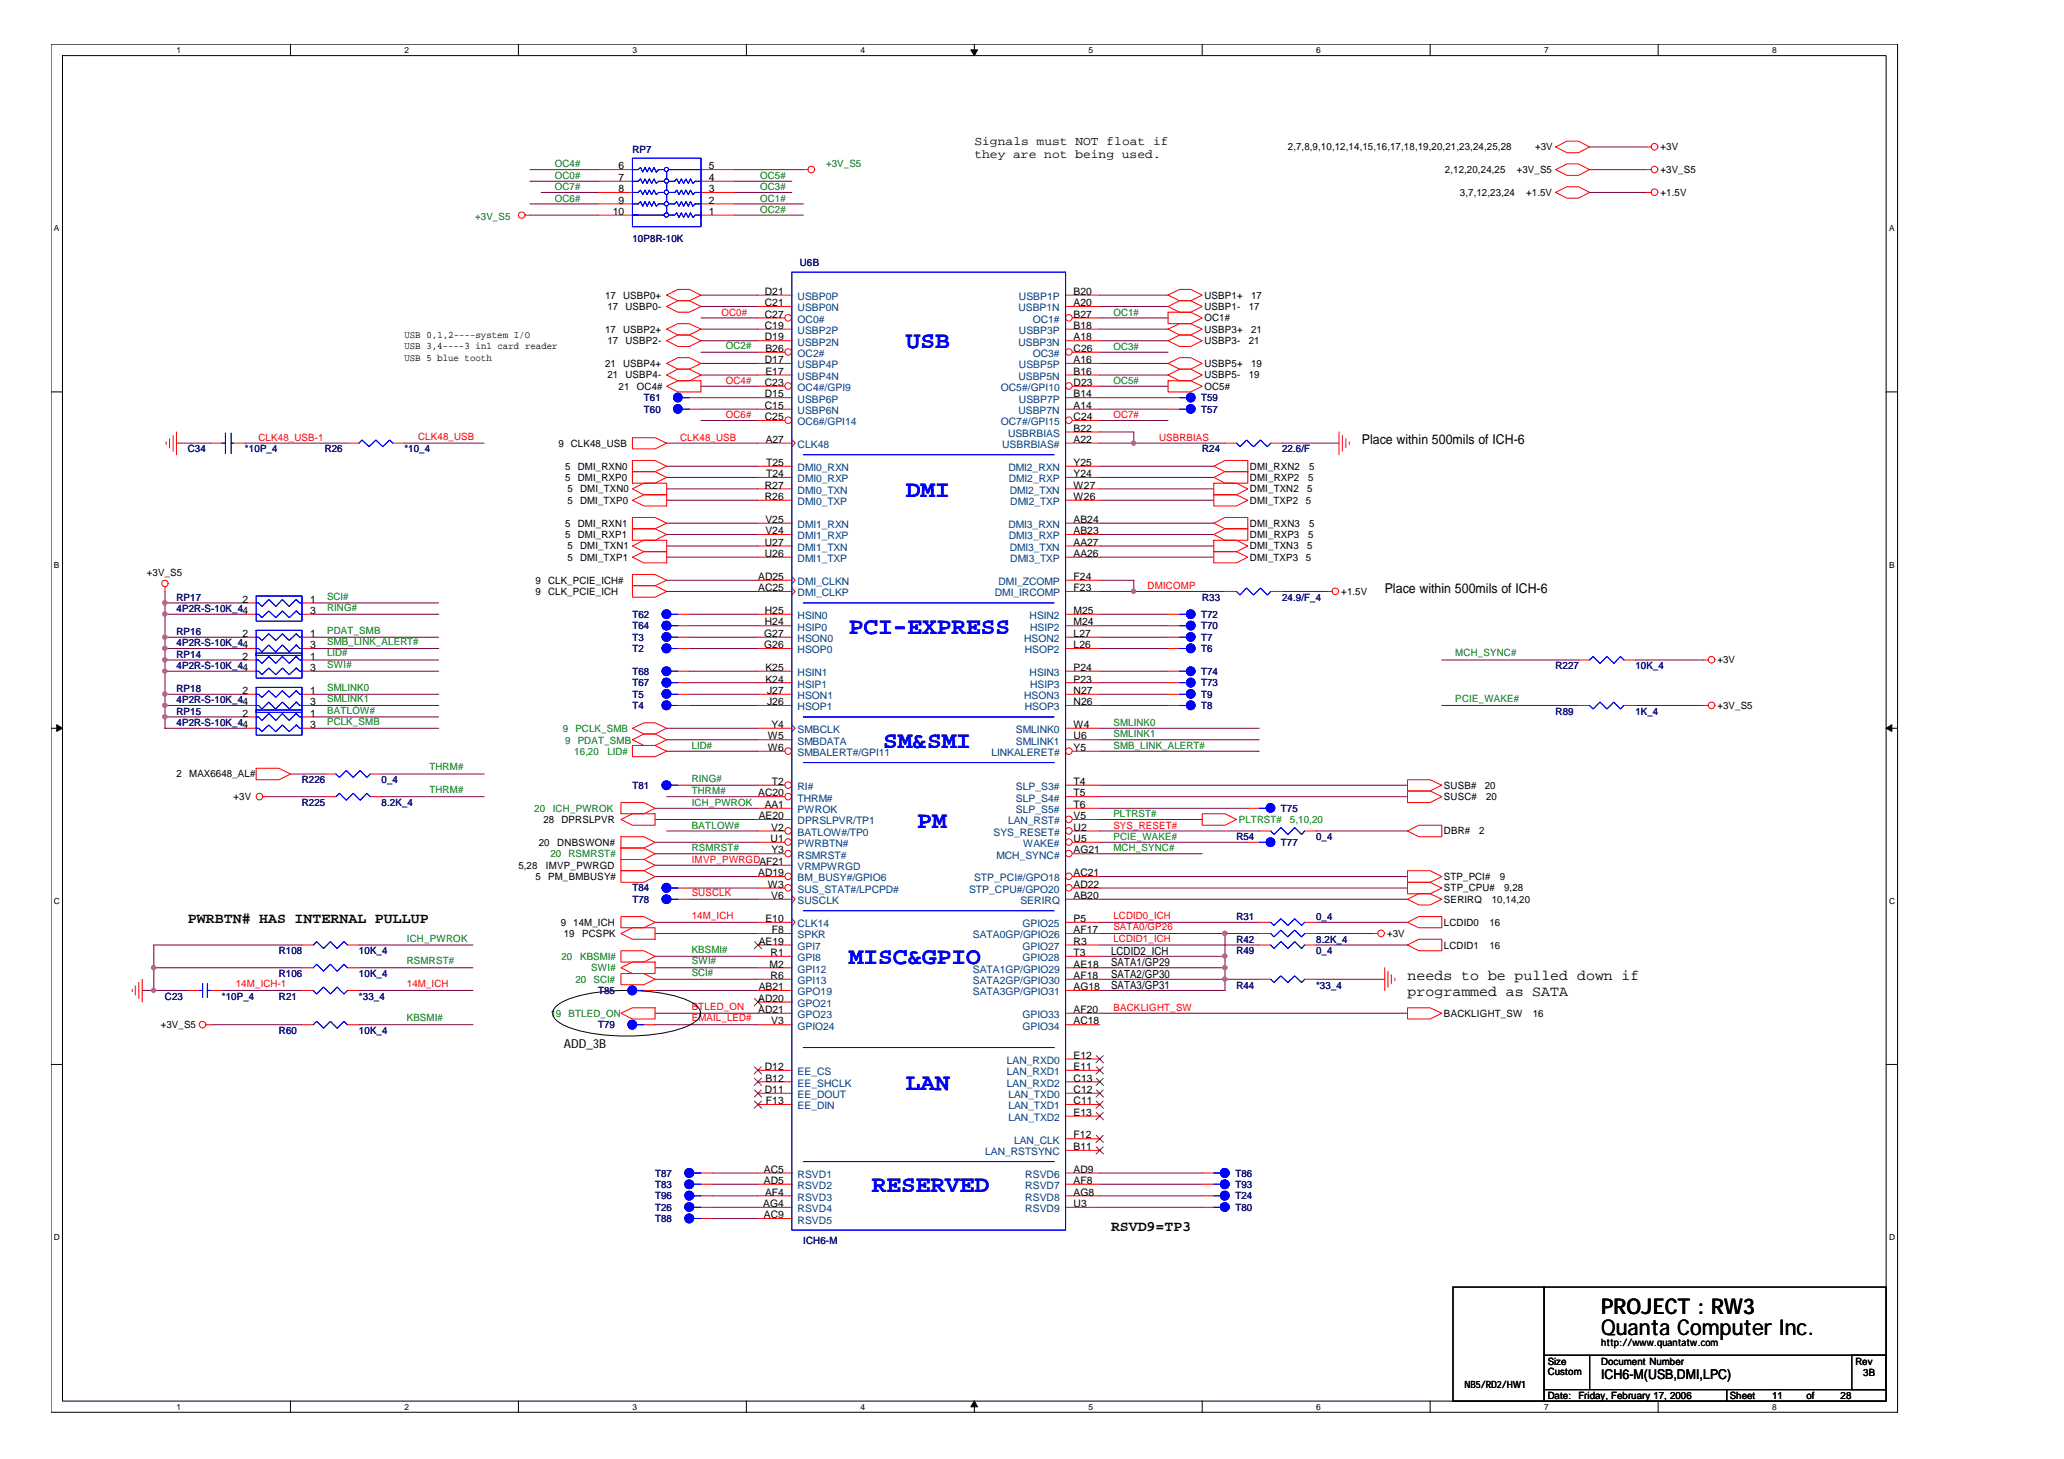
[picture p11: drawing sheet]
<svg xmlns="http://www.w3.org/2000/svg" width="297mm" height="210mm" viewBox="0 0 297 210" stroke-linecap="round" stroke-linejoin="round" font-family="sans-serif">
<defs><g id="words">
<g font-size="3.4" fill="#00f">
<text x="130.4" y="50.1">USB</text>
<text x="130.4" y="71.5">DMI</text>
<text x="122.1" y="91.1">PCI-EXPRESS</text>
<text x="127.1" y="107.5">SM&amp;SMI</text>
<text x="132" y="119.1">PM</text>
<text x="122.1" y="138.7">MISC&amp;GPIO</text>
<text x="130.4" y="156.8">LAN</text>
<text x="125.5" y="171.5">RESERVED</text>
</g>
<g font-size="3.1">
<text x="230.4" y="189.1">PROJECT : RW3</text>
<text x="230.4" y="192">Quanta Computer Inc.</text>
</g>
<g font-size="2.1">
<text x="27" y="132.8">PWRBTN# HAS INTERNAL PULLUP</text>
<text x="202.6" y="141">needs to be pulled down if</text>
<text x="202.6" y="143.3">programmed as SATA</text>
<text x="159.9" y="177.1">RSVD9=TP3</text>
</g>
<g font-size="1.9">
<text x="196" y="63.9">Place within 500mils of ICH-6</text>
<text x="199.3" y="85.3">Place within 500mils of ICH-6</text>
<text x="230.4" y="198.4">ICH6-M(USB,DMI,LPC)</text>
</g>
<g font-size="1.8">
<text x="140.2" y="20.9">Signals must NOT float if</text>
<text x="140.2" y="22.8">they are not being used.</text>
<text x="81.1" y="150.8">ADD_3B</text>
</g>
<g font-size="1.6">
<text x="159.9" y="137.4">LCDID2_ICH</text>
<text x="159.9" y="139">SATA1/GP29</text>
<text x="159.9" y="140.7">SATA2/GP30</text>
<text x="159.9" y="142.3">SATA3/GP31</text>
</g>
<g font-size="1.5">
<text x="89" y="29.3">9</text>
<text x="89" y="27.6">8</text>
<text x="89" y="26">7</text>
<text x="89" y="24.4">6</text>
<text x="102" y="29.3">2</text>
<text x="102" y="27.6">3</text>
<text x="102" y="26">4</text>
<text x="102" y="24.4">5</text>
<text x="88.2" y="30.9">10</text>
<text x="102" y="30.9">1</text>
<text x="110.1" y="42.4">D21</text>
<text x="110.1" y="44">C21</text>
<text x="110.1" y="45.7">C27</text>
<text x="110.1" y="47.3">C19</text>
<text x="154.5" y="42.4">B20</text>
<text x="154.5" y="47.3">B18</text>
<text x="154.5" y="45.7">B27</text>
<text x="154.5" y="44">A20</text>
<text x="110.1" y="49">D19</text>
<text x="110.1" y="52.2">D17</text>
<text x="110.1" y="50.6">B26</text>
<text x="110.1" y="53.9">E17</text>
<text x="154.5" y="52.2">A16</text>
<text x="154.5" y="50.6">C26</text>
<text x="154.5" y="49">A18</text>
<text x="154.5" y="53.9">B16</text>
<text x="110.1" y="55.5">C23</text>
<text x="110.1" y="57.2">D15</text>
<text x="110.1" y="58.8">C15</text>
<text x="154.5" y="57.2">B14</text>
<text x="154.5" y="55.5">D23</text>
<text x="154.5" y="58.8">A14</text>
<text x="110.1" y="60.5">C25</text>
<text x="110.2" y="63.7">A27</text>
<text x="154.5" y="62.1">B22</text>
<text x="154.5" y="63.7">A22</text>
<text x="154.5" y="60.5">C24</text>
<text x="110.1" y="70.3">R27</text>
<text x="110.1" y="71.9">R26</text>
<text x="110.3" y="67">T25</text>
<text x="110.3" y="68.6">T24</text>
<text x="154.5" y="68.6">Y24</text>
<text x="154.5" y="71.9">W26</text>
<text x="154.5" y="70.3">W27</text>
<text x="154.5" y="67">Y25</text>
<text x="110.1" y="75.2">V25</text>
<text x="110.1" y="76.9">V24</text>
<text x="154.5" y="76.9">AB23</text>
<text x="154.5" y="75.2">AB24</text>
<text x="109.1" y="83.4">AD25</text>
<text x="110.1" y="78.5">U27</text>
<text x="110.1" y="80.1">U26</text>
<text x="154.5" y="80.1">AA26</text>
<text x="154.5" y="83.4">F24</text>
<text x="154.5" y="78.5">AA27</text>
<text x="34.9" y="86.7">2</text>
<text x="44.6" y="86.7">1</text>
<text x="44.6" y="88.3">3</text>
<text x="109.1" y="85">AC25</text>
<text x="110.1" y="88.3">H25</text>
<text x="110.1" y="90">H24</text>
<text x="154.5" y="85">F23</text>
<text x="154.5" y="90">M24</text>
<text x="154.5" y="88.3">M25</text>
<text x="34.9" y="91.6">2</text>
<text x="34.9" y="94.9">2</text>
<text x="44.6" y="91.6">1</text>
<text x="44.6" y="93.3">3</text>
<text x="44.6" y="94.9">1</text>
<text x="110" y="91.6">G27</text>
<text x="110" y="93.3">G26</text>
<text x="154.5" y="91.6">L27</text>
<text x="154.5" y="93.3">L26</text>
<text x="34.9" y="99.8">2</text>
<text x="44.6" y="99.8">1</text>
<text x="44.6" y="101.5">3</text>
<text x="44.6" y="96.5">3</text>
<text x="110.1" y="96.5">K25</text>
<text x="110.1" y="98.2">K24</text>
<text x="110.4" y="99.8">J27</text>
<text x="110.4" y="101.5">J26</text>
<text x="154.5" y="99.8">N27</text>
<text x="154.5" y="98.2">P23</text>
<text x="154.5" y="101.5">N26</text>
<text x="154.5" y="96.5">P24</text>
<text x="34.9" y="103.1">2</text>
<text x="44.6" y="103.1">1</text>
<text x="44.6" y="104.7">3</text>
<text x="110.5" y="106.4">W5</text>
<text x="111" y="104.7">Y4</text>
<text x="154.5" y="104.7">W4</text>
<text x="154.5" y="106.4">U6</text>
<text x="110.5" y="108">W6</text>
<text x="111.1" y="112.9">T2</text>
<text x="154.5" y="112.9">T4</text>
<text x="154.5" y="108">Y5</text>
<text x="109.1" y="114.6">AC20</text>
<text x="109.2" y="117.9">AE20</text>
<text x="110.1" y="116.2">AA1</text>
<text x="111" y="119.5">V2</text>
<text x="154.5" y="117.9">V5</text>
<text x="154.5" y="119.5">U2</text>
<text x="154.5" y="116.2">T6</text>
<text x="154.5" y="114.6">T5</text>
<text x="110.9" y="121.1">U1</text>
<text x="111" y="122.8">Y3</text>
<text x="154.5" y="122.8">AG21</text>
<text x="154.5" y="121.1">U5</text>
<text x="109.1" y="126.1">AD19</text>
<text x="110.5" y="127.7">W3</text>
<text x="111" y="129.3">V6</text>
<text x="154.5" y="127.7">AD22</text>
<text x="154.5" y="129.3">AB20</text>
<text x="154.5" y="126.1">AC21</text>
<text x="109.2" y="135.9">AE19</text>
<text x="110.1" y="132.7">E10</text>
<text x="110.9" y="137.5">R1</text>
<text x="111.1" y="134.3">F8</text>
<text x="154.5" y="132.7">P5</text>
<text x="154.5" y="135.9">R3</text>
<text x="154.5" y="137.5">T3</text>
<text x="154.5" y="134.3">AF17</text>
<text x="109.2" y="142.5">AB21</text>
<text x="110.8" y="139.2">M2</text>
<text x="110.9" y="140.8">R6</text>
<text x="154.5" y="139.2">AE18</text>
<text x="154.5" y="140.8">AF18</text>
<text x="154.5" y="142.5">AG18</text>
<text x="109.1" y="144.1">AD20</text>
<text x="109.1" y="145.7">AD21</text>
<text x="111" y="147.4">V3</text>
<text x="154.5" y="145.7">AF20</text>
<text x="154.5" y="147.4">AC18</text>
<text x="110.1" y="153.9">D12</text>
<text x="110.1" y="155.6">B12</text>
<text x="154.5" y="152.3">E12</text>
<text x="154.5" y="153.9">E11</text>
<text x="154.5" y="155.6">C13</text>
<text x="110.1" y="157.2">D11</text>
<text x="110.2" y="158.9">F13</text>
<text x="154.5" y="157.2">C12</text>
<text x="154.5" y="158.9">C11</text>
<text x="154.5" y="160.5">E13</text>
<text x="154.5" y="163.8">F12</text>
<text x="154.5" y="165.5">B11</text>
<text x="109.9" y="173.7">AG4</text>
<text x="109.9" y="168.7">AC5</text>
<text x="109.9" y="170.3">AD5</text>
<text x="110.1" y="172">AF4</text>
<text x="154.5" y="168.7">AD9</text>
<text x="154.5" y="170.3">AF8</text>
<text x="154.5" y="172">AG8</text>
<text x="154.5" y="173.7">U3</text>
<text x="109.9" y="175.3">AC9</text>
</g>
<g font-size="1.5" fill="#004080">
<text x="114.8" y="43.2">USBP0P</text>
<text x="114.8" y="44.8">USBP0N</text>
<text x="114.8" y="46.4">OC0#</text>
<text x="146.6" y="44.8">USBP1N</text>
<text x="146.6" y="43.2">USBP1P</text>
<text x="148.6" y="46.4">OC1#</text>
<text x="114.8" y="48.1">USBP2P</text>
<text x="114.8" y="49.7">USBP2N</text>
<text x="114.8" y="51.4">OC2#</text>
<text x="114.8" y="53">USBP4P</text>
<text x="146.6" y="49.7">USBP3N</text>
<text x="146.6" y="48.1">USBP3P</text>
<text x="146.6" y="53">USBP5P</text>
<text x="148.6" y="51.4">OC3#</text>
<text x="114.8" y="54.7">USBP4N</text>
<text x="114.8" y="56.3">OC4#/GPI9</text>
<text x="114.8" y="57.9">USBP6P</text>
<text x="114.8" y="59.6">USBP6N</text>
<text x="144" y="56.3">OC5#/GPI10</text>
<text x="146.6" y="54.7">USBP5N</text>
<text x="146.6" y="59.6">USBP7N</text>
<text x="146.6" y="57.9">USBP7P</text>
<text x="114.8" y="64.5">CLK48</text>
<text x="114.8" y="61.2">OC6#/GPI14</text>
<text x="144" y="61.2">OC7#/GPI15</text>
<text x="144.2" y="64.5">USBRBIAS#</text>
<text x="145.1" y="62.8">USBRBIAS</text>
<text x="114.8" y="67.8">DMI0_RXN</text>
<text x="114.8" y="69.4">DMI0_RXP</text>
<text x="114.8" y="71.1">DMI0_TXN</text>
<text x="145.1" y="67.8">DMI2_RXN</text>
<text x="145.2" y="69.4">DMI2_RXP</text>
<text x="145.3" y="71.1">DMI2_TXN</text>
<text x="114.8" y="72.7">DMI0_TXP</text>
<text x="114.8" y="76">DMI1_RXN</text>
<text x="114.8" y="77.6">DMI1_RXP</text>
<text x="145.1" y="76">DMI3_RXN</text>
<text x="145.2" y="77.6">DMI3_RXP</text>
<text x="145.4" y="72.7">DMI2_TXP</text>
<text x="114.8" y="79.2">DMI1_TXN</text>
<text x="114.8" y="80.9">DMI1_TXP</text>
<text x="145.3" y="79.2">DMI3_TXN</text>
<text x="145.4" y="80.9">DMI3_TXP</text>
<text x="114.8" y="84.2">DMI_CLKN</text>
<text x="114.8" y="85.8">DMI_CLKP</text>
<text x="114.8" y="89.1">HSIN0</text>
<text x="143.2" y="85.8">DMI_IRCOMP</text>
<text x="143.7" y="84.2">DMI_ZCOMP</text>
<text x="148.2" y="89.1">HSIN2</text>
<text x="114.8" y="90.7">HSIP0</text>
<text x="114.8" y="92.4">HSON0</text>
<text x="114.8" y="94">HSOP0</text>
<text x="147.4" y="92.4">HSON2</text>
<text x="147.5" y="94">HSOP2</text>
<text x="148.2" y="90.7">HSIP2</text>
<text x="114.8" y="97.3">HSIN1</text>
<text x="114.8" y="98.9">HSIP1</text>
<text x="114.8" y="100.6">HSON1</text>
<text x="147.4" y="100.6">HSON3</text>
<text x="148.2" y="97.3">HSIN3</text>
<text x="148.2" y="98.9">HSIP3</text>
<text x="114.8" y="105.5">SMBCLK</text>
<text x="114.8" y="107.1">SMBDATA</text>
<text x="114.8" y="102.2">HSOP1</text>
<text x="146.2" y="105.5">SMLINK0</text>
<text x="146.2" y="107.1">SMLINK1</text>
<text x="147.5" y="102.2">HSOP3</text>
<text x="114.8" y="108.8">SMBALERT#/GPI11</text>
<text x="114.8" y="113.7">RI#</text>
<text x="142.7" y="108.8">LINKALERET#</text>
<text x="146.2" y="113.7">SLP_S3#</text>
<text x="114.8" y="117">PWROK</text>
<text x="114.8" y="115.3">THRM#</text>
<text x="114.8" y="118.6">DPRSLPVR/TP1</text>
<text x="145.1" y="118.6">LAN_RST#</text>
<text x="146.2" y="117">SLP_S5#</text>
<text x="146.2" y="115.3">SLP_S4#</text>
<text x="114.8" y="121.9">PWRBTN#</text>
<text x="114.8" y="120.3">BATLOW#/TP0</text>
<text x="114.8" y="125.2">VRMPWRGD</text>
<text x="114.8" y="123.5">RSMRST#</text>
<text x="143" y="120.3">SYS_RESET#</text>
<text x="143.4" y="123.5">MCH_SYNC#</text>
<text x="147.3" y="121.9">WAKE#</text>
<text x="114.8" y="126.8">BM_BUSY#/GPIO6</text>
<text x="114.8" y="130.1">SUSCLK</text>
<text x="114.8" y="128.5">SUS_STAT#/LPCPD#</text>
<text x="139.5" y="128.5">STP_CPU#/GPO20</text>
<text x="140.2" y="126.8">STP_PCI#/GPO18</text>
<text x="146.9" y="130.1">SERIRQ</text>
<text x="114.8" y="133.4">CLK14</text>
<text x="114.8" y="135">SPKR</text>
<text x="114.8" y="136.7">GPI7</text>
<text x="140" y="135">SATA0GP/GPIO26</text>
<text x="147.2" y="133.4">GPIO25</text>
<text x="147.2" y="136.7">GPIO27</text>
<text x="114.8" y="143.2">GPO19</text>
<text x="114.8" y="138.3">GPI8</text>
<text x="114.8" y="139.9">GPI12</text>
<text x="114.8" y="141.6">GPI13</text>
<text x="140" y="139.9">SATA1GP/GPIO29</text>
<text x="140" y="141.6">SATA2GP/GPIO30</text>
<text x="140" y="143.2">SATA3GP/GPIO31</text>
<text x="147.2" y="138.3">GPIO28</text>
<text x="114.8" y="144.9">GPO21</text>
<text x="114.8" y="148.1">GPIO24</text>
<text x="114.8" y="146.5">GPO23</text>
<text x="147.2" y="146.5">GPIO33</text>
<text x="147.2" y="148.1">GPIO34</text>
<text x="114.8" y="154.7">EE_CS</text>
<text x="144.9" y="153.1">LAN_RXD0</text>
<text x="144.9" y="154.7">LAN_RXD1</text>
<text x="114.8" y="159.6">EE_DIN</text>
<text x="114.8" y="158">EE_DOUT</text>
<text x="114.8" y="156.3">EE_SHCLK</text>
<text x="144.9" y="156.3">LAN_RXD2</text>
<text x="145.1" y="158">LAN_TXD0</text>
<text x="145.1" y="159.6">LAN_TXD1</text>
<text x="145.1" y="161.3">LAN_TXD2</text>
<text x="141.8" y="166.2">LAN_RSTSYNC</text>
<text x="145.9" y="164.5">LAN_CLK</text>
<text x="114.8" y="169.5">RSVD1</text>
<text x="114.8" y="171.1">RSVD2</text>
<text x="114.8" y="172.7">RSVD3</text>
<text x="147.5" y="169.5">RSVD6</text>
<text x="147.5" y="171.1">RSVD7</text>
<text x="147.5" y="172.7">RSVD8</text>
<text x="114.8" y="174.4">RSVD4</text>
<text x="114.8" y="176">RSVD5</text>
<text x="147.5" y="174.4">RSVD9</text>
</g>
<g font-size="1.4" fill="#000080">
<text x="91" y="22">RP7</text>
<text x="91" y="34.8">10P8R-10K</text>
<text x="115.1" y="38.2">U6B</text>
<text x="92.7" y="59.4">T60</text>
<text x="92.7" y="57.7">T61</text>
<text x="172.9" y="59.4">T57</text>
<text x="172.9" y="57.7">T59</text>
<text x="27" y="65.1">C34</text>
<text x="35.3" y="65.1">*10P_4</text>
<text x="46.7" y="65.1">R26</text>
<text x="58.2" y="65.1">*10_4</text>
<text x="173" y="65.1">R24</text>
<text x="184.5" y="65.1">22.6/F</text>
<text x="25.4" y="86.4">RP17</text>
<text x="25.4" y="88.1">4P2R-S-10K_44</text>
<text x="91" y="88.9">T62</text>
<text x="172.9" y="88.9">T72</text>
<text x="173" y="86.4">R33</text>
<text x="184.5" y="86.4">24.9/F_4</text>
<text x="25.4" y="91.4">RP16</text>
<text x="25.4" y="93">4P2R-S-10K_44</text>
<text x="25.4" y="94.6">RP14</text>
<text x="91" y="93.8">T2</text>
<text x="91" y="92.2">T3</text>
<text x="91" y="90.5">T64</text>
<text x="172.9" y="93.8">T6</text>
<text x="172.9" y="92.2">T7</text>
<text x="172.9" y="90.5">T70</text>
<text x="25.4" y="99.5">RP18</text>
<text x="25.4" y="101.2">4P2R-S-10K_44</text>
<text x="25.4" y="96.3">4P2R-S-10K_44</text>
<text x="91" y="98.7">T67</text>
<text x="91" y="100.4">T5</text>
<text x="91" y="97.1">T68</text>
<text x="172.9" y="98.7">T73</text>
<text x="172.9" y="97.1">T74</text>
<text x="172.9" y="100.4">T9</text>
<text x="223.9" y="96.3">R227</text>
<text x="235.4" y="96.3">10K_4</text>
<text x="25.4" y="102.8">RP15</text>
<text x="25.4" y="104.5">4P2R-S-10K_44</text>
<text x="91" y="102">T4</text>
<text x="172.9" y="102">T8</text>
<text x="223.9" y="102.8">R89</text>
<text x="235.4" y="102.8">1K_4</text>
<text x="43.5" y="112.7">R226</text>
<text x="54.9" y="112.7">0_4</text>
<text x="91" y="113.5">T81</text>
<text x="43.5" y="116">R225</text>
<text x="54.9" y="116">8.2K_4</text>
<text x="184.3" y="116.8">T75</text>
<text x="177.9" y="120.9">R54</text>
<text x="184.3" y="121.7">T77</text>
<text x="189.4" y="120.9">0_4</text>
<text x="91" y="128.2">T84</text>
<text x="91" y="129.9">T78</text>
<text x="40.1" y="137.3">R108</text>
<text x="51.7" y="137.3">10K_4</text>
<text x="177.9" y="132.4">R31</text>
<text x="177.9" y="137.3">R49</text>
<text x="177.9" y="135.6">R42</text>
<text x="189.4" y="132.4">0_4</text>
<text x="189.4" y="137.3">0_4</text>
<text x="189.4" y="135.6">8.2K_4</text>
<text x="23.7" y="143.8">C23</text>
<text x="31.9" y="143.8">*10P_4</text>
<text x="40.1" y="143.8">R21</text>
<text x="40.1" y="140.5">R106</text>
<text x="51.7" y="140.5">10K_4</text>
<text x="51.7" y="143.8">*33_4</text>
<text x="86.1" y="143">T85</text>
<text x="177.9" y="142.2">R44</text>
<text x="189.4" y="142.2">*33_4</text>
<text x="40.1" y="148.8">R60</text>
<text x="51.7" y="148.8">10K_4</text>
<text x="86.1" y="147.9">T79</text>
<text x="94.3" y="170.9">T83</text>
<text x="94.3" y="169.3">T87</text>
<text x="94.3" y="172.5">T96</text>
<text x="177.8" y="170.9">T93</text>
<text x="177.8" y="169.3">T86</text>
<text x="177.8" y="172.5">T24</text>
<text x="94.3" y="174.2">T26</text>
<text x="94.3" y="175.8">T88</text>
<text x="115.6" y="179">ICH6-M</text>
<text x="177.8" y="174.2">T80</text>
</g>
<g font-size="1.4">
<text x="185.3" y="21.6">2,7,8,9,10,12,14,15,16,17,18,19,20,21,23,24,25,28</text>
<text x="220.9" y="21.6">+3V</text>
<text x="239" y="21.6">+3V</text>
<text x="207.9" y="24.9">2,12,20,24,25</text>
<text x="210.1" y="28.2">3,7,12,23,24</text>
<text x="218.3" y="24.9">+3V_S5</text>
<text x="219.6" y="28.2">+1.5V</text>
<text x="239" y="24.9">+3V_S5</text>
<text x="239" y="28.2">+1.5V</text>
<text x="87.1" y="47.9">17</text>
<text x="87.1" y="43">17</text>
<text x="87.4" y="44.6">17</text>
<text x="89.7" y="47.9">USBP2+</text>
<text x="89.7" y="43">USBP0+</text>
<text x="90" y="44.6">USBP0-</text>
<text x="173.4" y="47.9">USBP3+</text>
<text x="173.4" y="43">USBP1+</text>
<text x="173.4" y="44.6">USBP1-</text>
<text x="173.4" y="46.2">OC1#</text>
<text x="179.7" y="44.6">17</text>
<text x="180.1" y="47.9">21</text>
<text x="180.1" y="43">17</text>
<text x="58.2" y="48.6">USB 0,1,2----system I/O</text>
<text x="58.2" y="50.2">USB 3,4----3 in1 card reader</text>
<text x="58.2" y="51.9">USB 5 blue tooth</text>
<text x="87.1" y="52.8">21</text>
<text x="87.4" y="49.5">17</text>
<text x="89.7" y="52.8">USBP4+</text>
<text x="90" y="49.5">USBP2-</text>
<text x="173.4" y="49.5">USBP3-</text>
<text x="173.4" y="52.8">USBP5+</text>
<text x="179.7" y="49.5">21</text>
<text x="180.1" y="52.8">19</text>
<text x="87.4" y="54.4">21</text>
<text x="89" y="56.1">21</text>
<text x="90" y="54.4">USBP4-</text>
<text x="91.7" y="56.1">OC4#</text>
<text x="173.4" y="54.4">USBP5-</text>
<text x="173.4" y="56.1">OC5#</text>
<text x="179.7" y="54.4">19</text>
<text x="80.4" y="64.3">9 CLK48_USB</text>
<text x="81.3" y="67.6">5</text>
<text x="81.3" y="69.2">5</text>
<text x="81.7" y="70.8">5</text>
<text x="83.1" y="67.6">DMI_RXN0</text>
<text x="83.1" y="69.2">DMI_RXP0</text>
<text x="83.5" y="70.8">DMI_TXN0</text>
<text x="179.9" y="67.6">DMI_RXN2</text>
<text x="179.9" y="69.2">DMI_RXP2</text>
<text x="179.9" y="70.8">DMI_TXN2</text>
<text x="188.1" y="70.8">5</text>
<text x="188.3" y="69.2">5</text>
<text x="188.4" y="67.6">5</text>
<text x="81.3" y="75.8">5</text>
<text x="81.3" y="77.4">5</text>
<text x="81.7" y="72.5">5</text>
<text x="83.1" y="75.8">DMI_RXN1</text>
<text x="83.1" y="77.4">DMI_RXP1</text>
<text x="83.5" y="72.5">DMI_TXP0</text>
<text x="179.9" y="75.8">DMI_RXN3</text>
<text x="179.9" y="77.4">DMI_RXP3</text>
<text x="179.9" y="72.5">DMI_TXP2</text>
<text x="187.9" y="72.5">5</text>
<text x="188.3" y="77.4">5</text>
<text x="188.4" y="75.8">5</text>
<text x="21.1" y="82.8">+3V_S5</text>
<text x="77" y="84">9</text>
<text x="78.9" y="84">CLK_PCIE_ICH#</text>
<text x="81.7" y="79">5</text>
<text x="81.7" y="80.7">5</text>
<text x="83.5" y="79">DMI_TXN1</text>
<text x="83.5" y="80.7">DMI_TXP1</text>
<text x="179.9" y="79">DMI_TXN3</text>
<text x="179.9" y="80.7">DMI_TXP3</text>
<text x="187.9" y="80.7">5</text>
<text x="188.1" y="79">5</text>
<text x="77" y="85.6">9</text>
<text x="78.9" y="85.6">CLK_PCIE_ICH</text>
<text x="193" y="85.6">+1.5V</text>
<text x="247.2" y="95.4">+3V</text>
<text x="247.2" y="102">+3V_S5</text>
<text x="25.4" y="111.8">2</text>
<text x="27.2" y="111.8">MAX6648_AL#</text>
<text x="207.8" y="113.5">SUSB#</text>
<text x="213.7" y="113.5">20</text>
<text x="33.6" y="115.1">+3V</text>
<text x="78.2" y="118.4">28</text>
<text x="80.8" y="118.4">DPRSLPVR</text>
<text x="207.8" y="115.1">SUSC#</text>
<text x="213.9" y="115.1">20</text>
<text x="74.6" y="125">5,28</text>
<text x="77.6" y="121.7">20</text>
<text x="78.5" y="125">IMVP_PWRGD</text>
<text x="80.2" y="121.7">DNBSWON#</text>
<text x="207.8" y="120.1">DBR#</text>
<text x="212.9" y="120.1">2</text>
<text x="77" y="126.6">5</text>
<text x="78.9" y="126.6">PM_BMBUSY#</text>
<text x="207.8" y="126.6">STP_PCI#</text>
<text x="207.8" y="128.2">STP_CPU#</text>
<text x="207.8" y="129.9">SERIRQ</text>
<text x="214.7" y="129.9">10,14,20</text>
<text x="215.9" y="126.6">9</text>
<text x="216.5" y="128.2">9,28</text>
<text x="80.7" y="133.2">9</text>
<text x="81.1" y="134.8">19</text>
<text x="82.5" y="133.2">14M_ICH</text>
<text x="83.8" y="134.8">PCSPK</text>
<text x="199.6" y="134.8">+3V</text>
<text x="207.8" y="136.5">LCDID1</text>
<text x="207.8" y="133.2">LCDID0</text>
<text x="214.3" y="136.5">16</text>
<text x="214.3" y="133.2">16</text>
<text x="23.1" y="147.9">+3V_S5</text>
<text x="207.8" y="146.3">BACKLIGHT_SW</text>
<text x="220.6" y="146.3">16</text>
<text x="222.7" y="196.3">Size</text>
<text x="222.7" y="197.8">Custom</text>
<text x="230.4" y="196.3">Document Number</text>
<text x="230.4" y="193.6">http://www.quantatw.com</text>
<text x="267" y="196.3">Rev</text>
<text x="268.2" y="198">3B</text>
<text x="210.8" y="199.7">NB5/RD2/HW1</text>
<text x="222.7" y="201.2">Date:</text>
<text x="227.2" y="201.2">Friday, February 17, 2006</text>
<text x="248.9" y="201.2">Sheet</text>
<text x="255" y="201.2">11</text>
<text x="260" y="201.2">of</text>
<text x="264.9" y="201.2">28</text>
</g>
<g font-size="1.4" fill="#008000">
<text x="79.9" y="24.1">OC4#</text>
<text x="79.9" y="25.7">OC0#</text>
<text x="79.9" y="29">OC6#</text>
<text x="79.9" y="27.3">OC7#</text>
<text x="109.4" y="27.3">OC3#</text>
<text x="109.4" y="25.7">OC5#</text>
<text x="109.4" y="29">OC1#</text>
<text x="118.9" y="24.1">+3V_S5</text>
<text x="68.4" y="31.7">+3V_S5</text>
<text x="109.4" y="30.6">OC2#</text>
<text x="160.2" y="45.4">OC1#</text>
<text x="104.5" y="50.2">OC2#</text>
<text x="160.2" y="50.3">OC3#</text>
<text x="160.2" y="55.2">OC5#</text>
<text x="47.1" y="86.3">SCI#</text>
<text x="47.1" y="87.9">RING#</text>
<text x="47.1" y="91.2">PDAT_SMB</text>
<text x="47.1" y="94.4">LID#</text>
<text x="47.1" y="92.8">SMB_LINK_ALERT#</text>
<text x="209.4" y="94.4">MCH_SYNC#</text>
<text x="47.1" y="99.4">SMLINK0</text>
<text x="47.1" y="96.1">SWI#</text>
<text x="47.1" y="101">SMLINK1</text>
<text x="209.4" y="101">PCIE_WAKE#</text>
<text x="47.1" y="104.3">PCLK_SMB</text>
<text x="47.1" y="102.7">BATLOW#</text>
<text x="81" y="105.3">9</text>
<text x="81.3" y="107.1">9</text>
<text x="82.8" y="105.3">PCLK_SMB</text>
<text x="83.1" y="107.1">PDAT_SMB</text>
<text x="99.5" y="107.8">LID#</text>
<text x="160.2" y="104.4">SMLINK0</text>
<text x="160.2" y="106.1">SMLINK1</text>
<text x="160.2" y="107.8">SMB_LINK_ALERT#</text>
<text x="61.8" y="110.8">THRM#</text>
<text x="82.7" y="108.6">16,20</text>
<text x="87.4" y="108.6">LID#</text>
<text x="99.5" y="112.5">RING#</text>
<text x="61.8" y="114.1">THRM#</text>
<text x="76.9" y="116.8">20</text>
<text x="79.5" y="116.8">ICH_PWROK</text>
<text x="99.5" y="119.2">BATLOW#</text>
<text x="99.5" y="114.3">THRM#</text>
<text x="99.5" y="116">ICH_PWROK</text>
<text x="160.2" y="117.6">PLTRST#</text>
<text x="178.3" y="118.4">PLTRST#</text>
<text x="185.6" y="118.4">5,10,20</text>
<text x="79.2" y="123.3">20</text>
<text x="81.8" y="123.3">RSMRST#</text>
<text x="99.5" y="122.5">RSMRST#</text>
<text x="160.2" y="122.5">MCH_SYNC#</text>
<text x="160.2" y="120.8">PCIE_WAKE#</text>
<text x="58.5" y="135.5">ICH_PWROK</text>
<text x="99.5" y="137.1">KBSMI#</text>
<text x="58.5" y="138.7">RSMRST#</text>
<text x="80.8" y="138.1">20</text>
<text x="82.8" y="141.4">20</text>
<text x="83.5" y="138.1">KBSMI#</text>
<text x="85.1" y="139.7">SWI#</text>
<text x="85.4" y="141.4">SCI#</text>
<text x="99.5" y="138.7">SWI#</text>
<text x="99.5" y="140.4">SCI#</text>
<text x="58.5" y="146.9">KBSMI#</text>
<text x="79.2" y="146.3">19</text>
<text x="81.8" y="146.3">BTLED_ON</text>
</g>
<g font-size="1.4" fill="#f00">
<text x="103.8" y="45.4">OC0#</text>
<text x="104.5" y="55.2">OC4#</text>
<text x="37.2" y="63.4">CLK48_USB-1</text>
<text x="60.2" y="63.3">CLK48_USB</text>
<text x="97.9" y="63.4">CLK48_USB</text>
<text x="104.5" y="60.2">OC6#</text>
<text x="160.2" y="60.2">OC7#</text>
<text x="166.8" y="63.4">USBRBIAS</text>
<text x="165.2" y="84.8">DMICOMP</text>
<text x="160.2" y="119.2">SYS_RESET#</text>
<text x="99.5" y="124.2">IMVP_PWRGDAF21</text>
<text x="99.5" y="128.9">SUSCLK</text>
<text x="99.5" y="132.2">14M_ICH</text>
<text x="160.2" y="135.5">LCDID1_ICH</text>
<text x="160.2" y="132.2">LCDID0_ICH</text>
<text x="160.2" y="133.8">SATA0/GP26</text>
<text x="33.9" y="142">14M_ICH-1</text>
<text x="58.5" y="142">14M_ICH</text>
<text x="99.5" y="146.9">EMAIL_LED#</text>
<text x="99.5" y="145.3">BTLED_ON</text>
<text x="160.2" y="145.4">BACKLIGHT_SW</text>
</g>
<g font-size="1.2">
<text x="25.4" y="7.6">1</text>
<text x="58.2" y="7.6">2</text>
<text x="91" y="7.6">3</text>
<text x="123.8" y="7.6">4</text>
<text x="156.6" y="7.6">5</text>
<text x="189.4" y="7.6">6</text>
<text x="222.2" y="7.6">7</text>
<text x="255" y="7.6">8</text>
<text x="7.8" y="33.3">A</text>
<text x="271.9" y="33.3">A</text>
<text x="7.8" y="81.7">B</text>
<text x="271.9" y="81.7">B</text>
<text x="7.8" y="130">C</text>
<text x="271.9" y="130">C</text>
<text x="7.8" y="178.4">D</text>
<text x="271.9" y="178.4">D</text>
<text x="25.4" y="202.8">1</text>
<text x="58.2" y="202.8">2</text>
<text x="91" y="202.8">3</text>
<text x="123.8" y="202.8">4</text>
<text x="156.6" y="202.8">5</text>
<text x="189.4" y="202.8">6</text>
<text x="222.2" y="202.8">7</text>
<text x="255" y="202.8">8</text>
</g>
</g></defs>
<g fill="none" stroke="#000" stroke-width=".14">
<path d="M7.3 6.3h265.8v196.9h-265.8zM9 8h262.4v193.6h-262.4zM41.8 6.3v1.7M74.6 6.3v1.7M107.4 6.3v1.7M140.2 6.3v1.7M173 6.3v1.7M205.8 6.3v1.7M238.6 6.3v1.7M7.3 56.4h1.7M271.4 56.4h1.7M7.3 104.8h1.7"/>
<path d="M271.4 104.8h1.7M7.3 153.1h1.7M80 144.8a10.9 10.9 0 0 1 5.7-2 29.9 29.9 0 0 1 12.5 .8 4.3 4.3 0 0 1 2.5 1.7 1.46 1.46 0 0 1-.9 1.8 15.8 15.8 0 0 1-6.6 1.8 28.2 28.2 0 0 1-11-1 4.3 4.3 0 0 1-2.5-1.6l-.2-.5 .2-.5zM271.4 153.1h1.7M209.1 185.2h13.1v16.4h-13.1zM222.2 185.2h49.2v9.8h-49.2zM222.2 195h6.6v4.9h-6.6zM222.2 199.9h26.3v1.7h-26.3zM228.8 195h42.6v4.9h-4.9v-4.9h4.9v4.9h-42.6zM248.5 199.9h22.9v1.7h-22.9zM41.8 201.6v1.6M74.6 201.6v1.6"/>
<path d="M107.4 201.6v1.6M140.2 201.6v1.6M173 201.6v1.6M205.8 201.6v1.6M238.6 201.6v1.6"/>
</g>
<g fill="#000" stroke="#000" stroke-width=".14">
<path d="M139.7 7.2h1l-.5 .8z" fill-rule="evenodd"/>
<path d="M8.2 104.3l.8 .5-.8 .4z" fill-rule="evenodd"/>
<path d="M271.4 104.8l.9-.5v.9z" fill-rule="evenodd"/>
<path d="M140.2 201.6l.5 .8h-1z" fill-rule="evenodd"/>
</g>
<g fill="none" stroke="#800040" stroke-width=".14">
<path d="M76.3 24.4h9.8M76.3 26.1h9.8M76.3 29.3h9.8M76.3 30.9h9.8M77.9 27.7h8.2M105.8 27.7h8.2M105.8 24.4h9.8M105.8 26.1h8.2M105.8 29.3h9.8M105.8 30.9h9.8M228.8 27.7h8.2M228.8 21.1h8.2"/>
<path d="M228.8 24.4h8.2M100.9 55.6h8.2M100.9 50.7h8.2M100.9 45.7h8.2M100.9 44.1h8.2M100.9 42.5h8.2M100.9 47.3h8.2M100.9 49h8.2M100.9 52.3h8.2M100.9 54h8.2M100.9 57.2h8.2M100.9 58.9h8.2"/>
<path d="M158.3 55.6h9.8M158.3 50.7h9.8M158.3 45.7h9.8M158.3 44.1h9.8M158.3 42.5h9.8M158.3 47.3h9.8M158.3 49h9.8M158.3 52.3h9.8M158.3 54h9.8M158.3 57.2h9.8M158.3 58.9h9.8M25.4 63.8h4.9"/>
<path d="M35.3 63.8h14.7M58.2 63.8h11.5M95.9 63.8h13.2M95.9 78.5h13.2M95.9 68.7h13.2M95.9 72h13.2M95.9 70.3h13.2M95.9 75.3h13.2M95.9 76.9h13.2M95.9 67.1h13.2M100.9 60.5h8.2M158.3 63.8h18"/>
<path d="M158.3 78.5h16.4M158.3 68.7h16.4M158.3 72h16.4M158.3 62.1h4.9v1.7M158.3 60.5h9.8M158.3 70.3h16.4M158.3 75.3h16.4M158.3 76.9h16.4M158.3 67.1h16.4M184.5 63.8h8.2M23.7 95h11.6M23.7 85.1v19.7h11.6"/>
<path d="M23.7 96.6h11.6M23.7 99.9h11.6M23.7 88.4h11.6M23.7 93.3h11.6M23.7 91.7h11.6M23.7 86.7h11.6M45.1 95h18M45.1 96.6h18M45.1 99.9h18M45.1 88.4h18M45.1 93.3h18M45.1 91.7h18"/>
<path d="M45.1 86.7h18M95.9 85.1h13.2M95.9 83.5h13.2M95.9 80.2h13.2M99.2 96.6h9.9M99.2 98.2h9.9M99.2 99.9h9.9M99.2 88.4h9.9M99.2 93.3h9.9M99.2 91.7h9.9M99.2 90h9.9M158.3 85.1h18"/>
<path d="M158.3 83.5h4.9v1.6M158.3 80.2h16.4M158.3 96.6h9.8M158.3 98.2h9.8M158.3 99.9h9.8M158.3 88.4h9.8M158.3 93.3h9.8M158.3 91.7h9.8M158.3 90h9.8M184.5 85.1h6.6M207.5 95h19.7M235.4 95h9.8"/>
<path d="M23.7 101.5h11.6M23.7 103.1h11.6M38.5 114.6h8.2M41.8 111.4h4.9M45.1 104.8h18M45.1 101.5h18M45.1 103.1h18M54.9 114.6h14.8M54.9 111.4h14.8M94.3 117.9h14.8M94.3 116.3h14.8M95.9 114.6h13.2"/>
<path d="M95.9 104.8h13.2M95.9 106.4h13.2M95.9 119.5h13.2M95.9 108.1h13.2M99.2 113h9.9M99.2 101.5h9.9M158.3 114.6h44.3M158.3 104.8h22.9M158.3 106.4h22.9M158.3 119.5h22.9M158.3 117.9h14.7M158.3 108.1h22.9"/>
<path d="M158.3 116.3h21.3M158.3 113h44.3M158.3 101.5h9.8M189.4 119.5h13.2M207.5 101.5h19.7M235.4 101.5h9.8M22.1 139.2h21.4M43.5 136h-21.4v6.5M51.7 136h16.4M51.7 139.2h16.4M94.3 132.7h14.8M94.3 137.6h14.8"/>
<path d="M94.3 122.8h14.8M94.3 134.3h14.8M94.3 126.1h14.8M94.3 121.2h14.8M94.3 139.2h14.8M94.3 124.5h14.8M99.2 127.8h9.9M99.2 129.4h9.9M158.3 136h22.9M158.3 132.7h22.9M158.3 137.6h18M158.3 127.8h44.3"/>
<path d="M158.3 122.8h14.7M158.3 134.3h22.9M158.3 126.1h44.3M158.3 121.2h21.3M158.3 139.2h18M158.3 129.4h44.3M176.3 134.3v8.2h-18M189.4 136h13.2M189.4 132.7h13.2M189.4 134.3h8.2M20.5 142.5h6.5M30.3 147.4h13.2"/>
<path d="M31.9 142.5h11.6M51.7 142.5h16.4M51.7 147.4h16.4M94.3 142.5h14.8M94.3 145.8h14.8M94.3 140.9h14.8M94.3 147.4h14.8M158.3 145.8h44.3M158.3 140.9h22.9M189.4 140.9h9.9M102.5 168.8h6.6M102.5 170.4h6.6"/>
<path d="M102.5 172h6.6M102.5 173.7h6.6M102.5 175.3h6.6M158.3 168.8h14.7M158.3 170.4h14.7M158.3 172h14.7M158.3 173.7h14.7"/>
</g>
<g fill="#f0f" stroke="#f0f" stroke-width=".14">
<circle cx="163.1" cy="63.7" r=".31"/>
<circle cx="163.1" cy="85.1" r=".31"/>
<circle cx="23.7" cy="99.9" r=".32"/>
<circle cx="23.7" cy="96.5" r=".32"/>
<circle cx="23.7" cy="103.1" r=".32"/>
<circle cx="23.7" cy="94.9" r=".32"/>
<circle cx="23.7" cy="86.7" r=".32"/>
<circle cx="22.1" cy="139.2" r=".31"/>
<circle cx="176.3" cy="137.5" r=".32"/>
<circle cx="176.3" cy="140.9" r=".32"/>
<circle cx="22.1" cy="142.5" r=".31"/>
<circle cx="23.7" cy="101.5" r=".32"/>
<circle cx="23.7" cy="93.3" r=".32"/>
<circle cx="23.7" cy="88.3" r=".32"/>
<circle cx="23.7" cy="91.7" r=".32"/>
<circle cx="176.3" cy="134.3" r=".32"/>
<circle cx="176.3" cy="139.2" r=".32"/>
</g>
<g fill="none" stroke="#f00" stroke-width=".14">
<path d="M75.6 30.9h.7M115.6 24.4h.7M223.9 21.1l1.6-.8h1.7l1.6 .8-1.6 .9h-1.7zM223.9 27.7l1.6-.8h1.7l1.6 .8-1.6 .8h-1.7zM223.9 24.4l1.6-.8h1.7l1.6 .8-1.6 .8h-1.7zM237 21.1h.6M237 24.4h.6M237 27.7h.6M95.9 52.3l1.7-.8h1.6l1.7 .8-1.7 .8h-1.6zM95.9 54l1.7-.9h1.6l1.7 .9-1.7 .8h-1.6zM95.9 49l1.7-.8h1.6l1.7 .8-1.7 .8h-1.6zM95.9 47.3l1.7-.7h1.6l1.7 .7-1.7 .9h-1.6z"/>
<path d="M95.9 44.1l1.7-.8h1.6l1.7 .8-1.7 .8h-1.6zM95.9 42.5l1.7-.9h1.6l1.7 .9-1.7 .8h-1.6zM95.9 55.6l1.7-.8h3.3v1.6h-3.3zM99.2 58.9h1.7M109.1 42.5h4.9M109.1 44.1h4.9M168.1 47.3l1.7-.7h1.6l1.6 .7-1.6 .9h-1.6zM168.1 49l1.7-.8h1.6l1.6 .8-1.6 .8h-1.6zM168.1 42.5l1.7-.9h1.6l1.6 .9-1.6 .8h-1.6zM168.1 44.1l1.7-.8h1.6l1.6 .8-1.6 .8h-1.6zM168.1 54l1.7-.9h1.6l1.6 .9-1.6 .8h-1.6zM168.1 52.3l1.7-.8h1.6l1.6 .8-1.6 .8h-1.6z"/>
<path d="M168.1 44.9h3.3l1.6 .8-1.6 .9h-3.3zM168.1 54.8h3.3l1.6 .8-1.6 .8h-3.3zM23.9 63.6v.3M24.4 63.1v1.3M24.9 62.6v2.3M25.4 62.1v3.3M91 63h3.3l1.6 .8-1.6 .8h-3.3zM91 66.3h3.3l1.6 .8-1.6 .8h-3.3zM91 67.9h3.3l1.6 .8-1.6 .8h-3.3zM91 74.4h3.3l1.6 .9-1.6 .8h-3.3zM91 76.1h3.3l1.6 .8-1.6 .8h-3.3zM91 70.3l1.7-.8h3.2v1.7h-3.2z"/>
<path d="M91 72l1.7-.8h3.2v1.6h-3.2zM91 78.5l1.7-.8h3.2v1.7h-3.2zM174.7 67.1l1.6-.8h3.3v1.6h-3.3zM174.7 68.7l1.6-.8h3.3v1.6h-3.3zM174.7 75.3l1.6-.9h3.3v1.7h-3.3zM174.7 76.9l1.6-.8h3.3v1.6h-3.3zM174.7 69.5h3.2l1.7 .8-1.7 .9h-3.2zM174.7 71.2h3.2l1.7 .8-1.7 .8h-3.2zM174.7 77.7h3.2l1.7 .8-1.7 .9h-3.2zM174.7 79.4h3.2l1.7 .8-1.7 .8h-3.2zM176.3 63.8h1.6M182.9 63.8h1.6"/>
<path d="M192.7 62.1v3.3M193.2 62.6v2.3M193.7 63.1v1.3M194.2 63.6v.3M23.7 84.4v.7M91 82.7h3.3l1.6 .8-1.6 .8h-3.3zM91 84.3h3.3l1.6 .8-1.6 .8h-3.3zM91 80.2l1.7-.8h3.2v1.6h-3.2zM97.6 93.3h1.6M97.6 91.7h1.6M191.1 85.1h.6M245.2 95h.6"/>
<path d="M36.9 110.5h3.2l1.7 .9-1.7 .8h-3.2zM37.9 114.6h.6M46.7 111.4h1.6M53.3 111.4h1.6M89.4 117.9l1.6-.8h3.3v1.6h-3.3zM89.4 115.5h3.3l1.6 .8-1.6 .8h-3.3zM91 106.4l1.7-.8h1.6l1.6 .8-1.6 .9h-1.6zM91 107.3h3.3l1.6 .8-1.6 .8h-3.3zM91 104.8l1.7-.8h1.6l1.6 .8-1.6 .8h-1.6zM173 117.1h3.3l1.6 .8-1.6 .8h-3.3zM179.6 116.3h1.6M202.6 112.2h3.2l1.7 .8-1.7 .8h-3.2z"/>
<path d="M202.6 119.5l1.6-.8h3.3v1.7h-3.3zM202.6 113.8h3.2l1.7 .8-1.7 .9h-3.2zM245.2 101.5h.6M89.4 131.9h3.3l1.6 .8-1.6 .8h-3.3zM89.4 136.8h3.3l1.6 .8-1.6 .8h-3.3zM89.4 134.3l1.6-.8h3.3v1.6h-3.3zM89.4 139.2l1.6-.8h3.3v1.7h-3.3zM89.4 125.3h3.3l1.6 .8-1.6 .8h-3.3zM89.4 123.7h3.3l1.6 .8-1.6 .8h-3.3zM89.4 122h3.3l1.6 .8-1.6 .9h-3.3zM89.4 120.4h3.3l1.6 .8-1.6 .8h-3.3zM181.2 132.7h1.7"/>
<path d="M187.8 132.7h1.6M197.6 134.3h.7M199.3 139.2v3.3M199.7 139.7v2.3M202.6 125.3h3.2l1.7 .8-1.7 .8h-3.2zM202.6 126.9h3.2l1.7 .9-1.7 .8h-3.2zM202.6 129.4l1.6-.8h1.6l1.7 .8-1.7 .8h-1.6zM202.6 136l1.6-.9h3.3v1.7h-3.3zM202.6 132.7l1.6-.8h3.3v1.6h-3.3zM19 142.3v.4M19.5 141.8v1.4M20 141.4v2.3"/>
<path d="M20.5 140.9v3.3M29.7 147.4h.6M43.5 147.4h1.6M50 147.4h1.7M89.4 140.1h3.3l1.6 .8-1.6 .8h-3.3zM89.4 145.8l1.6-.8h3.3v1.6h-3.3zM92.7 147.4h1.6M200.2 140.2v1.3M200.7 140.7v.4M202.6 145h3.2l1.7 .8-1.7 .8h-3.2z"/>
<circle cx="75.1" cy="31" r=".47"/>
<circle cx="116.8" cy="24.4" r=".48"/>
<circle cx="238.1" cy="27.7" r=".48"/>
<circle cx="238.1" cy="21.1" r=".48"/>
<circle cx="238.1" cy="24.4" r=".48"/>
<circle cx="23.7" cy="83.9" r=".46"/>
<circle cx="192.2" cy="85.1" r=".48"/>
<circle cx="246.3" cy="94.9" r=".48"/>
<circle cx="37.3" cy="114.6" r=".48"/>
<circle cx="246.3" cy="101.5" r=".48"/>
<circle cx="198.8" cy="134.3" r=".48"/>
<circle cx="29.2" cy="147.4" r=".48"/>
</g>
<path d="M98.2 58.9h1M177.9 63.8l.6 .5 .9-1 1 1 1-1 1 1 .5-.5M96.6 93.3h1M96.6 91.7h1M48.3 111.4l.5 .4 1-1 1 1 1-1 1 1 .5-.4M181.2 116.3h1M182.9 132.7l.4 .4 1-.9 1 .9 1-.9 1 .9 .5-.4M45.1 147.4l.5-.5 1 1 1-1 .9 1 1-1 .5 .5M91.7 147.4h1" fill="none" stroke="#00f" stroke-width=".14"/>
<g fill="#00f" stroke="#00f" stroke-width=".14">
<circle cx="91" cy="147.4" r=".65"/>
<circle cx="182.8" cy="116.2" r=".63"/>
<circle cx="95.9" cy="93.3" r=".65"/>
<circle cx="97.5" cy="58.8" r=".62"/>
<circle cx="95.9" cy="91.6" r=".64"/>
</g>
<circle cx="113.4" cy="45.7" r=".48" fill="#fff" stroke="#f00" stroke-width=".14"/>
<path d="M109.1 45.7h3.9M109.1 47.3h4.9M109.1 49h4.9" fill="none" stroke="#f00" stroke-width=".14"/>
<circle cx="113.4" cy="50.6" r=".48" fill="#fff" stroke="#f00" stroke-width=".14"/>
<path d="M109.1 50.7h3.9M109.1 52.3h4.9M109.1 54h4.9" fill="none" stroke="#f00" stroke-width=".14"/>
<circle cx="113.4" cy="55.5" r=".48" fill="#fff" stroke="#f00" stroke-width=".14"/>
<path d="M109.1 55.6h3.9M153.3 42.5h5M153.3 44.1h5M109.1 63.8h4.9M114 63.3l.4 .5-.4 .5" fill="none" stroke="#f00" stroke-width=".14"/>
<circle cx="153.8" cy="45.7" r=".48" fill="#fff" stroke="#f00" stroke-width=".14"/>
<path d="M153.3 47.3h5M153.3 49h5M154.3 45.7h4" fill="none" stroke="#f00" stroke-width=".14"/>
<circle cx="153.8" cy="50.6" r=".48" fill="#fff" stroke="#f00" stroke-width=".14"/>
<path d="M153.3 52.3h5M153.3 54h5M154.3 50.7h4M153.3 62.1h5M109.1 104.8h4.9M109.1 106.4h4.9M114 104.3l.4 .5-.4 .5" fill="none" stroke="#f00" stroke-width=".14"/>
<circle cx="113.4" cy="108.1" r=".48" fill="#fff" stroke="#f00" stroke-width=".14"/>
<path d="M109.1 108.1h3.9M109.1 116.3h4.9" fill="none" stroke="#f00" stroke-width=".14"/>
<circle cx="113.4" cy="121.1" r=".48" fill="#fff" stroke="#f00" stroke-width=".14"/>
<path d="M109.1 121.2h3.9" fill="none" stroke="#f00" stroke-width=".14"/>
<circle cx="153.8" cy="119.5" r=".48" fill="#fff" stroke="#f00" stroke-width=".14"/>
<path d="M154.3 119.5h4" fill="none" stroke="#f00" stroke-width=".14"/>
<circle cx="113.4" cy="112.9" r=".48" fill="#fff" stroke="#f00" stroke-width=".14"/>
<path d="M109.1 113h3.9" fill="none" stroke="#f00" stroke-width=".14"/>
<circle cx="113.4" cy="114.6" r=".48" fill="#fff" stroke="#f00" stroke-width=".14"/>
<path d="M109.1 114.6h3.9" fill="none" stroke="#f00" stroke-width=".14"/>
<circle cx="113.4" cy="126.1" r=".48" fill="#fff" stroke="#f00" stroke-width=".14"/>
<path d="M109.1 126.1h3.9" fill="none" stroke="#f00" stroke-width=".14"/>
<circle cx="113.4" cy="119.5" r=".48" fill="#fff" stroke="#f00" stroke-width=".14"/>
<path d="M109.1 119.5h3.9M153.3 113h5M153.3 116.3h5M109.1 129.4h4.9M114 128.9l.4 .5-.4 .5M109.1 142.5h4.9" fill="none" stroke="#f00" stroke-width=".14"/>
<circle cx="113.4" cy="127.7" r=".48" fill="#fff" stroke="#f00" stroke-width=".14"/>
<path d="M109.1 127.8h3.9" fill="none" stroke="#f00" stroke-width=".14"/>
<circle cx="153.8" cy="127.7" r=".48" fill="#fff" stroke="#f00" stroke-width=".14"/>
<path d="M154.3 127.8h4" fill="none" stroke="#f00" stroke-width=".14"/>
<circle cx="153.8" cy="126.1" r=".48" fill="#fff" stroke="#f00" stroke-width=".14"/>
<g fill="none" stroke="#f00" stroke-width=".14">
<path d="M153.3 63.8h5M109.1 117.9h4.9M153.3 114.6h5M109.1 132.7h4.9M109.1 134.3h4.9M109.1 136h4.9M109.1 137.6h4.9M109.1 139.2h4.9M109.1 124.5h4.9M114 132.2l.4 .5-.4 .5M153.3 132.7h5M153.3 136h5"/>
<path d="M153.3 137.6h5M154.3 126.1h4M109.1 140.9h4.9M109.1 144.2h4.9M109.1 147.4h4.9M109.1 145.8h4.9M109.1 154h4.9M109.1 155.6h4.9M109.1 157.3h4.9M109.1 158.9h4.9M153.3 152.4h5M153.3 154h5"/>
<path d="M153.3 155.6h5M153.3 157.3h5M153.3 158.9h5M153.3 163.8h5M153.3 165.5h5M153.3 160.6h5"/>
</g>
<g fill="none" stroke="#804000" stroke-width=".14">
<path d="M108.6 135.5l1 1M109.6 135.5l-1.1 1M108.6 143.7l1 1M108.6 153.5l1 1M108.6 158.4l1 1M108.6 156.8l1 1M108.6 155.1l1 1.1M109.6 143.7l-1.1 1M109.6 153.5l-1.1 1M109.6 158.4l-1.1 1M109.6 156.8l-1.1 1M109.6 155.1l-1.1 1.1"/>
<path d="M157.8 151.9l1 1M157.8 153.5l1 1M157.8 155.1l1 1.1M157.8 156.8l1 1M157.8 158.4l1 1M158.8 151.9l-1.1 1M158.8 153.5l-1.1 1M158.8 155.1l-1.1 1.1M158.8 156.8l-1.1 1M158.8 158.4l-1.1 1M157.8 163.3l1 1.1M157.8 165l1 1"/>
<path d="M157.8 160.1l1 1M158.8 163.3l-1.1 1.1M158.8 165l-1.1 1M158.8 160.1l-1.1 1"/>
</g>
<circle cx="153.8" cy="117.9" r=".48" fill="#fff" stroke="#f00" stroke-width=".14"/>
<path d="M154.3 117.9h4" fill="none" stroke="#f00" stroke-width=".14"/>
<circle cx="113.4" cy="122.8" r=".48" fill="#fff" stroke="#f00" stroke-width=".14"/>
<path d="M109.1 122.8h3.9" fill="none" stroke="#f00" stroke-width=".14"/>
<circle cx="153.8" cy="55.5" r=".48" fill="#fff" stroke="#f00" stroke-width=".14"/>
<path d="M109.1 57.2h4.9M109.1 58.9h4.9M154.3 55.6h4" fill="none" stroke="#f00" stroke-width=".14"/>
<circle cx="113.4" cy="60.5" r=".48" fill="#fff" stroke="#f00" stroke-width=".14"/>
<path d="M153.3 57.2h5M153.3 58.9h5M109.1 60.5h3.9" fill="none" stroke="#f00" stroke-width=".14"/>
<circle cx="153.8" cy="60.5" r=".48" fill="#fff" stroke="#f00" stroke-width=".14"/>
<g fill="none" stroke="#f00" stroke-width=".14">
<path d="M109.1 67.1h4.9M109.1 68.7h4.9M109.1 70.3h4.9M109.1 72h4.9M109.1 75.3h4.9M109.1 76.9h4.9M109.1 78.5h4.9M153.3 67.1h5M153.3 68.7h5M153.3 70.3h5M153.3 72h5M153.3 75.3h5"/>
<path d="M153.3 76.9h5M153.3 78.5h5M154.3 60.5h4M109.1 80.2h4.9M109.1 83.5h4.9M109.1 85.1h4.9M109.1 88.4h4.9M109.1 96.6h4.9M109.1 90h4.9M109.1 98.2h4.9M109.1 91.7h4.9M109.1 99.9h4.9"/>
<path d="M109.1 93.3h4.9M114 83l.4 .5-.4 .5M114 84.6l.4 .5-.4 .5M153.3 80.2h5M153.3 83.5h5M153.3 85.1h5M153.3 88.4h5M153.3 96.6h5M153.3 90h5M153.3 98.2h5M153.3 91.7h5M153.3 99.9h5"/>
<path d="M153.3 93.3h5M109.1 101.5h4.9M153.3 101.5h5M153.3 104.8h5M153.3 106.4h5"/>
</g>
<circle cx="153.8" cy="108.1" r=".48" fill="#fff" stroke="#f00" stroke-width=".14"/>
<path d="M154.3 108.1h4" fill="none" stroke="#f00" stroke-width=".14"/>
<circle cx="153.8" cy="121.1" r=".48" fill="#fff" stroke="#f00" stroke-width=".14"/>
<path d="M154.3 121.2h4" fill="none" stroke="#f00" stroke-width=".14"/>
<circle cx="153.8" cy="122.8" r=".48" fill="#fff" stroke="#f00" stroke-width=".14"/>
<g fill="none" stroke="#f00" stroke-width=".14">
<path d="M86.1 30.9h4.9M86.1 29.3h4.9M86.1 27.7h4.9M86.1 26.1h4.9M86.1 24.4h4.9M100.9 30.9h4.9M100.9 29.3h4.9M100.9 27.7h4.9M100.9 26.1h4.9M100.9 24.4h4.9M99.2 57.2h1.7M168.1 57.2h1.7"/>
<path d="M168.1 58.9h1.7M30.3 63.8h1.6M33.6 63.8h1.7M50 63.8h1.7M56.6 63.8h1.6M35.3 95h1.6M35.3 99.9h1.6M35.3 88.4h1.6M35.3 86.7h1.6M35.3 96.6h1.6M35.3 93.3h1.6M35.3 91.7h1.6"/>
<path d="M43.5 95h1.6M43.5 99.9h1.6M43.5 88.4h1.6M43.5 86.7h1.6M43.5 96.6h1.6M43.5 93.3h1.6M43.5 91.7h1.6M97.6 99.9h1.6M97.6 98.2h1.6M97.6 88.4h1.6M97.6 96.6h1.6M97.6 90h1.6"/>
<path d="M168.1 99.9h1.7M168.1 98.2h1.7M168.1 88.4h1.7M168.1 96.6h1.7M168.1 93.3h1.7M168.1 91.7h1.7M168.1 90h1.7M176.3 85.1h1.6M182.9 85.1h1.6M227.2 95h1.6M233.7 95h1.7M35.3 103.1h1.6"/>
<path d="M35.3 104.8h1.6M35.3 101.5h1.6M43.5 103.1h1.6M43.5 104.8h1.6M43.5 101.5h1.6M46.7 114.6h1.6M53.3 114.6h1.6M97.6 101.5h1.6M97.6 113h1.6M168.1 101.5h1.7M181.2 119.5h1.7M187.8 119.5h1.6"/>
<path d="M227.2 101.5h1.6M233.7 101.5h1.7M43.5 139.2h1.6M43.5 136h1.6M50 139.2h1.7M50 136h1.7M97.6 129.4h1.6M97.6 127.8h1.6M153.3 134.3h5M153.3 139.2h5M153.3 129.4h5M154.3 122.8h4"/>
<path d="M179.6 121.2h1.6M181.2 134.3h1.7M181.2 136h1.7M187.8 134.3h1.6M187.8 136h1.6M27 142.5h1.7M30.3 142.5h1.6M43.5 142.5h1.6M50 142.5h1.7M92.7 142.5h1.6M153.3 140.9h5M153.3 142.5h5"/>
<path d="M153.3 145.8h5M153.3 147.4h5M181.2 140.9h1.7M187.8 140.9h1.6M100.9 168.8h1.6M100.9 170.4h1.6M100.9 172h1.6M100.9 173.7h1.6M100.9 175.3h1.6M109.1 168.8h4.9M109.1 170.4h4.9M109.1 172h4.9"/>
<path d="M109.1 173.7h4.9M109.1 175.3h4.9M153.3 168.8h5M153.3 170.4h5M153.3 172h5M153.3 173.7h5M173 168.8h1.7M173 170.4h1.7M173 172h1.7M173 173.7h1.7"/>
</g>
<g fill="none" stroke="#00f" stroke-width=".14">
<path d="M91 24.4h.8l.4-.3 .3 .6 .3-.6 .3 .6 .3-.6 .4 .6 .3-.6 .3 .6M91 26.1h.8l.4-.4 .3 .7 .3-.7 .3 .7 .3-.7 .4 .7 .3-.7 .3 .7 .4-.3h.8M91 27.7h.8l.4-.4 .3 .7 .3-.7 .3 .7 .3-.7 .4 .7 .3-.7 .3 .7 .4-.3h.8M91 29.3h.8l.4-.3 .3 .7 .3-.7 .3 .7 .3-.7 .4 .7 .3-.7 .3 .7 .4-.4h.8M91 22.8h9.9v9.8h-9.9zM91 30.9h4.6M94.8 24.4l-.4 .3 .4-.3h.8M95.9 24.7v1M95.9 26.4v.9M95.9 28v1M95.9 29.7v.9M96.3 30.9h.8l.3-.3 .3 .7 .4-.7 .3 .7 .3-.7 .4 .7 .3-.7 .3 .7 .3-.4h.9v-.3v.7"/>
<path d="M96.3 29.3h.8l.3-.3 .3 .7 .4-.7 .3 .7 .3-.7 .4 .7 .3-.7 .3 .7 .3-.4h.9M96.3 27.7h.8l.3-.4 .3 .7 .4-.7 .3 .7 .3-.7 .4 .7 .3-.7 .3 .7 .3-.3h.9M96.3 26.1h.8l.3-.4 .3 .7 .4-.7 .3 .7 .3-.7 .4 .7 .3-.7 .3 .7 .3-.3h.9M96.3 24.4h4.6M114 39.2h39.3v137.8h-39.3zM98.2 57.2h1M169.8 57.2h.9M169.8 58.9h.9M31.9 63.8h.5M32.4 62.3v3M33.3 63.8h.3M33.3 62.3v3"/>
<path d="M51.7 63.8l.4-.5 1 1 1-1 1 1 1-1 .5 .5M115.6 65.4h36.1M36.9 99.9h.3l.5 .4 1-.9 1 .9 .9-.9 1 .9 1-.9 .5 .5h.4M36.9 98.9h6.6v3.6h-6.6zM36.9 86.7h.3l.5 .5 1-.9 1 .9 .9-.9 1 .9 1-.9 .5 .4h.4M36.9 88.4h.3l.5 .5 1-1 1 1 .9-1 1 1 1-1 .5 .5h.4M36.9 85.7h6.6v3.7h-6.6zM36.9 91.7h.3l.5 .4 1-.9 1 .9 .9-.9 1 .9 1-.9 .5 .5h.4M36.9 93.3h.3l.5 .5 1-1 1 1 .9-1 1 1 1-1 .5 .5h.4M36.9 90.7h6.6v3.6h-6.6zM36.9 95h.3l.5 .4 1-1 1 1 .9-1 1 1 1-1 .5 .6h.4M36.9 96.6h.3l.5 .5 1-1 1 1 .9-1 1 1 1-1 .5 .5h.4"/>
<path d="M36.9 94h6.6v3.6h-6.6zM42.6 99.4l.2 .1M42.6 86.3l.2 .1M42.6 87.9l.2 .1M42.6 91.2l.2 .2M42.6 92.8l.2 .2M42.6 94.4l.2 .2M42.6 96.1l.2 .1M96.6 98.2h1M96.6 88.4h1M96.6 96.6h1M96.6 99.9h1"/>
<path d="M96.6 90h1M115.6 86.7h36.1M169.8 98.2h.9M169.8 88.4h.9M169.8 96.6h.9M169.8 93.3h.9M169.8 99.9h.9M169.8 91.7h.9M169.8 90h.9M177.9 85.1l.6 .5 .9-1 1 1 1-1 1 1 .5-.5M228.8 95l.5-.6 1 1 1-1 1 1 .9-1 .5 .6M36.9 103.1h.3l.5 .6 1-1 1 1 .9-1 1 1 1-1 .5 .4h.4"/>
<path d="M36.9 104.8h.3l.5 .5 1-1 1 1 .9-1 1 1 1-1 .5 .5h.4M36.9 102.2h6.6v3.6h-6.6zM36.9 101.5h.3l.5 .5 1-1 1 1 .9-1 1 1 1-1 .5 .5h.4M42.6 102.7l.2 .1M42.6 104.3l.2 .1M42.6 101l.2 .2M48.3 114.6l.5-.5 1 1 1-1 1 1 1-1 .5 .5M96.6 113h1M96.6 101.5h1M115.6 103.1h36.1M115.6 109.7h36.1M169.8 101.5h.9"/>
<path d="M182.9 119.5l.4 .6 1-1 1 1 1-1 1 1 .5-.6M228.8 101.5l.5 .5 1-1 1 1 1-1 .9 1 .5-.5M45.1 136l.5-.5 1 1 1-1 .9 1 1-1 .5 .5M45.1 139.2l.5-.5 1 1 1-1 .9 1 1-1 .5 .5M96.6 127.8h1M96.6 129.4h1M115.6 131h36.1M181.2 121.2h1M182.9 136l.4 .5 1-1 1 1 1-1 1 1 .5-.5M182.9 134.3l.4 .5 1-1 1 1 1-1 1 1 .5-.5M28.7 142.5h.5M29.2 141.5v2"/>
<path d="M29.8 142.5h.5M29.8 141.5v2M45.1 142.5l.5 .5 1-1 1 1 .9-1 1 1 .5-.5M91.7 142.5h1M115.6 150.7h36.1M182.9 140.9l.4 .5 1-1 1 1 1-1 1 1 .5-.5M99.9 173.7h1M99.9 170.4h1M99.9 168.8h1M99.9 172h1M99.9 175.3h1M115.6 167.1h36.1"/>
<path d="M174.7 173.7h.9M174.7 170.4h.9M174.7 168.8h.9M174.7 172h.9"/>
<circle cx="95.9" cy="27.7" r=".31"/>
<circle cx="95.9" cy="29.3" r=".31"/>
<circle cx="95.9" cy="24.4" r=".31"/>
<circle cx="95.9" cy="26" r=".31"/>
<circle cx="95.9" cy="30.9" r=".31"/>
</g>
<g fill="#00f" stroke="#00f" stroke-width=".14">
<circle cx="176.3" cy="173.7" r=".64"/>
<circle cx="95.9" cy="127.7" r=".65"/>
<circle cx="95.9" cy="113" r=".64"/>
<circle cx="99.2" cy="170.4" r=".64"/>
<circle cx="176.3" cy="170.4" r=".64"/>
<circle cx="171.4" cy="101.5" r=".63"/>
<circle cx="99.2" cy="168.7" r=".65"/>
<circle cx="176.3" cy="168.7" r=".65"/>
<circle cx="171.4" cy="98.2" r=".64"/>
<circle cx="99.2" cy="173.7" r=".64"/>
<circle cx="171.4" cy="88.4" r=".63"/>
<circle cx="176.3" cy="172" r=".65"/>
<circle cx="171.4" cy="96.6" r=".63"/>
<circle cx="99.2" cy="172" r=".65"/>
<circle cx="171.4" cy="93.3" r=".64"/>
<circle cx="97.5" cy="57.2" r=".63"/>
<circle cx="171.4" cy="99.8" r=".63"/>
<circle cx="99.2" cy="175.3" r=".65"/>
<circle cx="171.4" cy="91.6" r=".63"/>
<circle cx="95.9" cy="98.2" r=".65"/>
<circle cx="95.9" cy="129.4" r=".64"/>
<circle cx="171.4" cy="90" r=".63"/>
<circle cx="95.9" cy="99.8" r=".64"/>
<circle cx="95.9" cy="101.5" r=".65"/>
<circle cx="171.4" cy="58.8" r=".63"/>
<circle cx="95.9" cy="90" r=".65"/>
<circle cx="95.9" cy="96.6" r=".64"/>
<circle cx="91" cy="142.5" r=".65"/>
<circle cx="171.4" cy="57.2" r=".63"/>
<circle cx="182.8" cy="121.2" r=".63"/>
<circle cx="95.9" cy="88.4" r=".64"/>
</g>
<g fill="#f0f" stroke="#f0f" stroke-width=".14">
<circle cx="163.1" cy="63.7" r=".31"/>
<circle cx="163.1" cy="85.1" r=".31"/>
<circle cx="23.7" cy="99.9" r=".32"/>
<circle cx="23.7" cy="96.5" r=".32"/>
<circle cx="23.7" cy="103.1" r=".32"/>
<circle cx="23.7" cy="94.9" r=".32"/>
<circle cx="23.7" cy="86.7" r=".32"/>
<circle cx="22.1" cy="139.2" r=".31"/>
<circle cx="176.3" cy="137.5" r=".32"/>
<circle cx="176.3" cy="140.9" r=".32"/>
<circle cx="22.1" cy="142.5" r=".31"/>
<circle cx="23.7" cy="101.5" r=".32"/>
<circle cx="23.7" cy="93.3" r=".32"/>
<circle cx="23.7" cy="88.3" r=".32"/>
<circle cx="23.7" cy="91.7" r=".32"/>
<circle cx="176.3" cy="134.3" r=".32"/>
<circle cx="176.3" cy="139.2" r=".32"/>
</g>
<use href="#words"/>
</svg>
